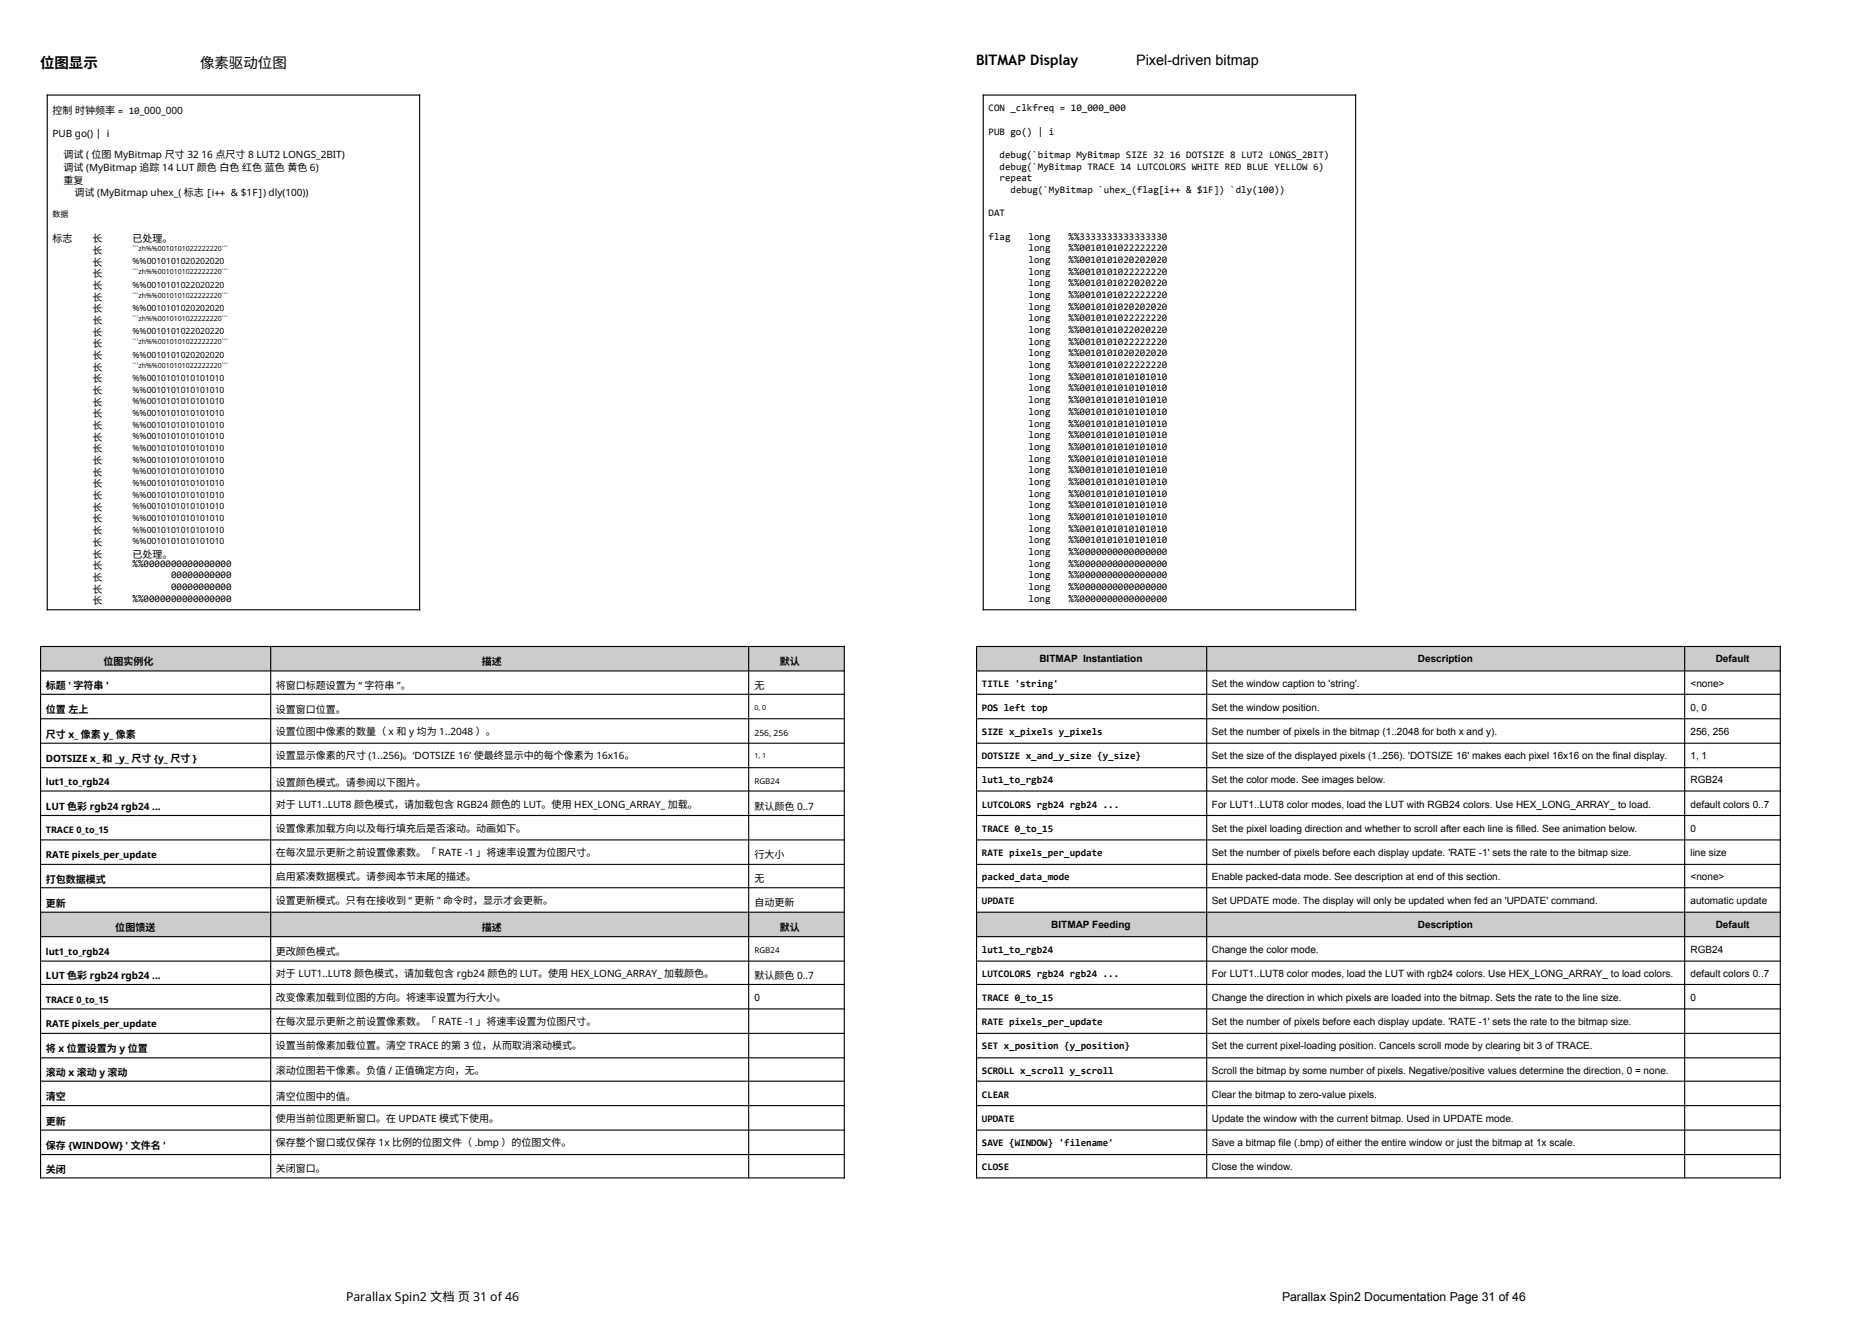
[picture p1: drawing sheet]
<svg xmlns="http://www.w3.org/2000/svg" width="594mm" height="420mm" viewBox="0 0 594 420" stroke-linecap="round" stroke-linejoin="round" font-family="sans-serif">
<defs><g id="words">
<g font-size="4.6">
<text x="12.7" y="21.6">位图显示</text>
<text x="63.5" y="21.6">像素驱动位图</text>
<text x="309.7" y="20.6">BITMAP Display</text>
<text x="360.5" y="20.6">Pixel-driven bitmap</text>
</g>
<g font-size="3.9">
<text x="109.8" y="412.8">Parallax Spin2 文档 页 31 of 46</text>
<text x="406.8" y="412.8">Parallax Spin2 Documentation Page 31 of 46</text>
</g>
<g font-size="3.2">
<text x="313.7" y="35.3">CON _clkfreq = 10_000_000</text>
<text x="16.7" y="36.1">控制 时钟频率 = 10_000_000</text>
<text x="16.7" y="43.6">PUB go() | i</text>
<text x="313.7" y="42.7">PUB go() | i</text>
<text x="20.2" y="50.1">调试 ( 位图 MyBitmap 尺寸 32</text>
<text x="63.9" y="50.1">16 点尺寸 8 LUT2 LONGS_2BIT)</text>
<text x="317.2" y="50.1">debug(`bitmap MyBitmap SIZE 32 16 DOTSIZE 8 LUT2 LONGS_2BIT)</text>
<text x="317.2" y="53.8">debug(`MyBitmap TRACE 14 LUTCOLORS WHITE RED BLUE YELLOW 6)</text>
<text x="20.2" y="54.3">调试 (MyBitmap 追踪 14 LUT 颜色 白色 红色 蓝色 黄色 6)</text>
<text x="20.2" y="58.4">重复</text>
<text x="317.2" y="57.6">repeat</text>
<text x="23.7" y="62.1">调试 (MyBitmap uhex_( 标志 [i++ &amp; $1F]) dly(100))</text>
<text x="320.7" y="61.3">debug(`MyBitmap `uhex_(flag[i++ &amp; $1F]) `dly(100))</text>
<text x="313.7" y="68.7">DAT</text>
<text x="16.7" y="76.9">标志</text>
<text x="29.4" y="76.9">长</text>
<text x="42.1" y="76.9">已处理。</text>
<text x="313.7" y="76.1">flag</text>
<text x="326.4" y="76.1">long</text>
<text x="339.1" y="76.1">%%3333333333333330</text>
<text x="29.4" y="80.6">长</text>
<text x="326.4" y="79.8">long</text>
<text x="326.4" y="83.5">long</text>
<text x="339.1" y="79.8">%%0010101022222220</text>
<text x="339.1" y="83.5">%%0010101020202020</text>
<text x="29.4" y="84.3">长</text>
<text x="29.4" y="88">长</text>
<text x="326.4" y="87.2">long</text>
<text x="339.1" y="87.2">%%0010101022222220</text>
<text x="29.4" y="91.7">长</text>
<text x="29.4" y="95.4">长</text>
<text x="326.4" y="90.9">long</text>
<text x="326.4" y="94.6">long</text>
<text x="339.1" y="90.9">%%0010101022020220</text>
<text x="339.1" y="94.6">%%0010101022222220</text>
<text x="29.4" y="99.1">长</text>
<text x="326.4" y="98.3">long</text>
<text x="339.1" y="98.3">%%0010101020202020</text>
<text x="29.4" y="102.8">长</text>
<text x="29.4" y="106.5">长</text>
<text x="326.4" y="102">long</text>
<text x="326.4" y="105.7">long</text>
<text x="339.1" y="102">%%0010101022222220</text>
<text x="339.1" y="105.7">%%0010101022020220</text>
<text x="29.4" y="110.2">长</text>
<text x="29.4" y="113.9">长</text>
<text x="326.4" y="109.4">long</text>
<text x="326.4" y="113.1">long</text>
<text x="339.1" y="109.4">%%0010101022222220</text>
<text x="339.1" y="113.1">%%0010101020202020</text>
<text x="29.4" y="117.6">长</text>
<text x="326.4" y="116.8">long</text>
<text x="339.1" y="116.8">%%0010101022222220</text>
<text x="29.4" y="121.3">长</text>
<text x="29.4" y="125">长</text>
<text x="326.4" y="120.5">long</text>
<text x="326.4" y="124.2">long</text>
<text x="339.1" y="120.5">%%0010101010101010</text>
<text x="339.1" y="124.2">%%0010101010101010</text>
<text x="29.4" y="128.7">长</text>
<text x="326.4" y="127.9">long</text>
<text x="326.4" y="131.6">long</text>
<text x="339.1" y="127.9">%%0010101010101010</text>
<text x="339.1" y="131.6">%%0010101010101010</text>
<text x="29.4" y="132.5">长</text>
<text x="29.4" y="136.2">长</text>
<text x="326.4" y="135.3">long</text>
<text x="339.1" y="135.3">%%0010101010101010</text>
<text x="29.4" y="139.9">长</text>
<text x="29.4" y="143.6">长</text>
<text x="326.4" y="139">long</text>
<text x="326.4" y="142.7">long</text>
<text x="339.1" y="139">%%0010101010101010</text>
<text x="339.1" y="142.7">%%0010101010101010</text>
<text x="29.4" y="147.3">长</text>
<text x="326.4" y="146.5">long</text>
<text x="339.1" y="146.5">%%0010101010101010</text>
<text x="29.4" y="151">长</text>
<text x="29.4" y="154.7">长</text>
<text x="326.4" y="150.2">long</text>
<text x="326.4" y="153.9">long</text>
<text x="339.1" y="150.2">%%0010101010101010</text>
<text x="339.1" y="153.9">%%0010101010101010</text>
<text x="29.4" y="158.4">长</text>
<text x="326.4" y="157.6">long</text>
<text x="326.4" y="161.3">long</text>
<text x="339.1" y="157.6">%%0010101010101010</text>
<text x="339.1" y="161.3">%%0010101010101010</text>
<text x="29.4" y="162.1">长</text>
<text x="29.4" y="165.8">长</text>
<text x="326.4" y="165">long</text>
<text x="339.1" y="165">%%0010101010101010</text>
<text x="29.4" y="169.5">长</text>
<text x="29.4" y="173.2">长</text>
<text x="326.4" y="168.7">long</text>
<text x="326.4" y="172.4">long</text>
<text x="339.1" y="168.7">%%0010101010101010</text>
<text x="339.1" y="172.4">%%0010101010101010</text>
<text x="29.4" y="176.9">长</text>
<text x="42.1" y="179.8">%%0000000000000000</text>
<text x="42.1" y="176.9">已处理。</text>
<text x="326.4" y="176.1">long</text>
<text x="326.4" y="179.8">long</text>
<text x="339.1" y="176.1">%%0000000000000000</text>
<text x="339.1" y="179.8">%%0000000000000000</text>
<text x="29.4" y="180.6">长</text>
<text x="29.4" y="184.3">长</text>
<text x="54.3" y="183.5">00000000000</text>
<text x="326.4" y="183.5">long</text>
<text x="339.1" y="183.5">%%0000000000000000</text>
<text x="29.4" y="188">长</text>
<text x="29.4" y="191.7">长</text>
<text x="42.1" y="190.9">%%0000000000000000</text>
<text x="54.3" y="187.2">00000000000</text>
<text x="326.4" y="187.2">long</text>
<text x="326.4" y="190.9">long</text>
<text x="339.1" y="187.2">%%0000000000000000</text>
<text x="339.1" y="190.9">%%0000000000000000</text>
<text x="32.8" y="210.9">位图实例化</text>
<text x="152.9" y="210.9">描述</text>
<text x="247.4" y="210.9">默认</text>
<text x="329.8" y="210.2">BITMAP Instantiation</text>
<text x="450" y="210.2">Description</text>
<text x="544.5" y="210.2">Default</text>
<text x="14.6" y="218.7">标题 ' 字符串 '</text>
<text x="87.6" y="218.6">将窗口标题设置为 “ 字符串 ”。</text>
<text x="239.4" y="218.6">无</text>
<text x="311.6" y="217.9">TITLE 'string'</text>
<text x="384.6" y="217.9">Set the window caption to 'string'.</text>
<text x="536.5" y="217.9">&lt;none&gt;</text>
<text x="14.6" y="226.4">位置 左上</text>
<text x="87.6" y="226.2">设置窗口位置。</text>
<text x="311.6" y="225.6">POS left top</text>
<text x="384.6" y="225.6">Set the window position.</text>
<text x="536.5" y="225.6">0, 0</text>
<text x="87.6" y="233.2">设置位图中像素的数量（ x 和 y 均为 1..2048 ）。</text>
<text x="311.6" y="233.2">SIZE x_pixels y_pixels</text>
<text x="384.6" y="233.2">Set the number of pixels in the bitmap (1..2048 for both x and y).</text>
<text x="536.5" y="233.2">256, 256</text>
<text x="14.6" y="234.1">尺寸 x_ 像素 y_ 像素</text>
<text x="14.6" y="241.7">DOTSIZE x_ 和 _y_ 尺寸 {y_ 尺寸 }</text>
<text x="87.6" y="240.9">设置显示像素的尺寸 (1..256)。‘DOTSIZE 16’ 使最终显示中的每个像素为 16x16。</text>
<text x="311.6" y="240.9">DOTSIZE x_and_y_size {y_size}</text>
<text x="384.6" y="240.9">Set the size of the displayed pixels (1..256). 'DOTSIZE 16' makes each pixel 16x16 on the final display.</text>
<text x="536.5" y="240.9">1, 1</text>
<text x="87.6" y="249.3">设置颜色模式。请参阅以下图片。</text>
<text x="311.6" y="248.6">lut1_to_rgb24</text>
<text x="384.6" y="248.6">Set the color mode. See images below.</text>
<text x="536.5" y="248.6">RGB24</text>
<text x="14.6" y="257.1">LUT 色彩 rgb24 rgb24 ...</text>
<text x="87.6" y="256.3">对于 LUT1..LUT8 颜色模式，请加载包含 RGB24 颜色的 LUT。使用 HEX_LONG_ARRAY_ 加载。</text>
<text x="239.4" y="256.9">默认颜色 0..7</text>
<text x="311.6" y="256.3">LUTCOLORS rgb24 rgb24 ...</text>
<text x="384.6" y="256.3">For LUT1..LUT8 color modes, load the LUT with RGB24 colors. Use HEX_LONG_ARRAY_ to load.</text>
<text x="536.5" y="256.3">default colors 0..7</text>
<text x="87.6" y="263.9">设置像素加载方向以及每行填充后是否滚动。动画如下。</text>
<text x="311.6" y="263.9">TRACE 0_to_15</text>
<text x="384.6" y="263.9">Set the pixel loading direction and whether to scroll after each line is filled. See animation below.</text>
<text x="536.5" y="263.9">0</text>
<text x="87.6" y="271.6">在每次显示更新之前设置像素数。「 RATE -1 」将速率设置为位图尺寸。</text>
<text x="239.4" y="272.3">行大小</text>
<text x="311.6" y="271.6">RATE pixels_per_update</text>
<text x="384.6" y="271.6">Set the number of pixels before each display update. 'RATE -1' sets the rate to the bitmap size.</text>
<text x="536.5" y="271.6">line size</text>
<text x="14.6" y="280.1">打包数据模式</text>
<text x="87.6" y="279.3">启用紧凑数据模式。请参阅本节末尾的描述。</text>
<text x="239.4" y="279.9">无</text>
<text x="311.6" y="279.3">packed_data_mode</text>
<text x="384.6" y="279.3">Enable packed-data mode. See description at end of this section.</text>
<text x="536.5" y="279.3">&lt;none&gt;</text>
<text x="14.6" y="287.8">更新</text>
<text x="87.6" y="286.9">设置更新模式。只有在接收到 “ 更新 ” 命令时，显示才会更新。</text>
<text x="239.4" y="287.6">自动更新</text>
<text x="311.6" y="286.9">UPDATE</text>
<text x="384.6" y="286.9">Set UPDATE mode. The display will only be updated when fed an 'UPDATE' command.</text>
<text x="536.5" y="286.9">automatic update</text>
<text x="36.6" y="295.3">位图馈送</text>
<text x="152.9" y="295.3">描述</text>
<text x="247.4" y="295.3">默认</text>
<text x="333.6" y="294.6">BITMAP Feeding</text>
<text x="450" y="294.6">Description</text>
<text x="544.5" y="294.6">Default</text>
<text x="87.6" y="303">更改颜色模式。</text>
<text x="311.6" y="302.3">lut1_to_rgb24</text>
<text x="384.6" y="302.3">Change the color mode.</text>
<text x="536.5" y="302.3">RGB24</text>
<text x="14.6" y="310.8">LUT 色彩 rgb24 rgb24 ...</text>
<text x="87.6" y="310">对于 LUT1..LUT8 颜色模式，请加载包含 rgb24 颜色的 LUT。使用 HEX_LONG_ARRAY_ 加载颜色。</text>
<text x="239.4" y="310.6">默认颜色 0..7</text>
<text x="311.6" y="310">LUTCOLORS rgb24 rgb24 ...</text>
<text x="384.6" y="310">For LUT1..LUT8 color modes, load the LUT with rgb24 colors. Use HEX_LONG_ARRAY_ to load colors.</text>
<text x="536.5" y="310">default colors 0..7</text>
<text x="87.6" y="317.6">改变像素加载到位图的方向。将速率设置为行大小。</text>
<text x="239.4" y="317.6">0</text>
<text x="311.6" y="317.6">TRACE 0_to_15</text>
<text x="384.6" y="317.6">Change the direction in which pixels are loaded into the bitmap. Sets the rate to the line size.</text>
<text x="536.5" y="317.6">0</text>
<text x="87.6" y="325.3">在每次显示更新之前设置像素数。「 RATE -1 」将速率设置为位图尺寸。</text>
<text x="311.6" y="325.3">RATE pixels_per_update</text>
<text x="384.6" y="325.3">Set the number of pixels before each display update. 'RATE -1' sets the rate to the bitmap size.</text>
<text x="14.6" y="333.8">将 x 位置设置为 y 位置</text>
<text x="87.6" y="333">设置当前像素加载位置。清空 TRACE 的第 3 位，从而取消滚动模式。</text>
<text x="311.6" y="333">SET x_position {y_position}</text>
<text x="384.6" y="333">Set the current pixel-loading position. Cancels scroll mode by clearing bit 3 of TRACE.</text>
<text x="14.6" y="341.5">滚动 x 滚动 y 滚动</text>
<text x="87.6" y="340.7">滚动位图若干像素。负值 / 正值确定方向，无。</text>
<text x="311.6" y="340.7">SCROLL x_scroll y_scroll</text>
<text x="384.6" y="340.7">Scroll the bitmap by some number of pixels. Negative/positive values determine the direction, 0 = none.</text>
<text x="14.6" y="349.1">清空</text>
<text x="87.6" y="349">清空位图中的值。</text>
<text x="311.6" y="348.3">CLEAR</text>
<text x="384.6" y="348.3">Clear the bitmap to zero-value pixels.</text>
<text x="14.6" y="356.8">更新</text>
<text x="87.6" y="356">使用当前位图更新窗口。在 UPDATE 模式下使用。</text>
<text x="311.6" y="356">UPDATE</text>
<text x="384.6" y="356">Update the window with the current bitmap. Used in UPDATE mode.</text>
<text x="14.6" y="364.5">保存 {WINDOW} ' 文件名 '</text>
<text x="87.6" y="363.7">保存整个窗口或仅保存 1x 比例的位图文件（ .bmp ）的位图文件。</text>
<text x="311.6" y="363.7">SAVE {WINDOW} 'filename'</text>
<text x="384.6" y="363.7">Save a bitmap file (.bmp) of either the entire window or just the bitmap at 1x scale.</text>
<text x="311.6" y="371.3">CLOSE</text>
<text x="384.6" y="371.3">Close the window.</text>
<text x="14.6" y="372.2">关闭</text>
<text x="87.6" y="372">关闭窗口。</text>
</g>
<g font-size="3">
<text x="14.6" y="249.2">lut1_to_rgb24</text>
<text x="14.6" y="272.3">RATE pixels_per_update</text>
<text x="14.6" y="303">lut1_to_rgb24</text>
<text x="14.6" y="326">RATE pixels_per_update</text>
</g>
<g font-size="2.9">
<text x="14.6" y="264.4">TRACE 0_to_15</text>
<text x="14.6" y="318.1">TRACE 0_to_15</text>
</g>
<g font-size="2.7">
<text x="42.1" y="83.8">%%0010101020202020</text>
<text x="42.1" y="91.2">%%0010101022020220</text>
<text x="42.1" y="98.6">%%0010101020202020</text>
<text x="42.1" y="106">%%0010101022020220</text>
<text x="42.1" y="113.5">%%0010101020202020</text>
<text x="42.1" y="120.9">%%0010101010101010</text>
<text x="42.1" y="124.6">%%0010101010101010</text>
<text x="42.1" y="128.3">%%0010101010101010</text>
<text x="42.1" y="132">%%0010101010101010</text>
<text x="42.1" y="135.7">%%0010101010101010</text>
<text x="42.1" y="139.4">%%0010101010101010</text>
<text x="42.1" y="143.1">%%0010101010101010</text>
<text x="42.1" y="146.8">%%0010101010101010</text>
<text x="42.1" y="150.5">%%0010101010101010</text>
<text x="42.1" y="154.2">%%0010101010101010</text>
<text x="42.1" y="157.9">%%0010101010101010</text>
<text x="42.1" y="161.6">%%0010101010101010</text>
<text x="42.1" y="165.3">%%0010101010101010</text>
<text x="42.1" y="169">%%0010101010101010</text>
<text x="42.1" y="172.7">%%0010101010101010</text>
<text x="239.4" y="233.4">256, 256</text>
</g>
<g font-size="2.5">
<text x="16.7" y="68.8">数据</text>
<text x="239.4" y="248.6">RGB24</text>
<text x="239.4" y="302.3">RGB24</text>
</g>
<g font-size="2.2">
<text x="42.1" y="79.6">```zh%%0010101022222220```</text>
<text x="42.1" y="87.1">```zh%%0010101022222220```</text>
<text x="42.1" y="94.5">```zh%%0010101022222220```</text>
<text x="42.1" y="101.9">```zh%%0010101022222220```</text>
<text x="42.1" y="109.3">```zh%%0010101022222220```</text>
<text x="42.1" y="116.7">```zh%%0010101022222220```</text>
<text x="239.4" y="225.3">0, 0</text>
<text x="239.4" y="240.6">1, 1</text>
</g>
</g></defs>
<g fill="#ccc">
<path d="M309.7 205.1h73.1v7.6h-73.1z"/>
<path d="M382.8 205.1h151.8v7.6h-151.8z"/>
<path d="M534.6 205.1h30.5v7.6h-30.5z"/>
<path d="M309.7 289.5h73.1v7.6h-73.1z"/>
<path d="M382.8 289.5h151.8v7.6h-151.8z"/>
<path d="M534.6 289.5h30.5v7.6h-30.5z"/>
</g>
<g fill="none" stroke="#000" stroke-width=".35">
<path d="M311.9 30.2h118.5M312 30v163.7M430.2 30v163.7M311.9 193.5h118.5M309.7 205.1h255.4M309.7 212.9h255.4M309.9 205v168.9M382.9 205v168.9M534.6 205v168.9M565 205v168.9M309.7 220.3h255.4M309.7 228.1h255.4"/>
<path d="M309.7 235.8h255.4M309.7 243.6h255.4M309.7 251h255.4M309.7 258.8h255.4M309.7 266.5h255.4M309.7 274.3h255.4M309.7 281.7h255.4M309.7 289.5h255.4M309.7 297.2h255.4M309.7 305h255.4M309.7 312.4h255.4M309.7 320.1h255.4"/>
<path d="M309.7 327.9h255.4M309.7 335.7h255.4M309.7 343.1h255.4M309.7 350.8h255.4M309.7 358.6h255.4M309.7 366.4h255.4M309.7 373.8h255.4"/>
</g>
<path d="M0 0h297.1v419.9h-297.1z" fill="#fff"/>
<g fill="#ccc">
<path d="M12.7 205.1h73v7.6h-73z"/>
<path d="M85.7 205.1h151.9v7.6h-151.9z"/>
<path d="M237.6 205.1h30.4v7.6h-30.4z"/>
<path d="M12.7 289.5h73v7.6h-73z"/>
<path d="M85.7 289.5h151.9v7.6h-151.9z"/>
<path d="M237.6 289.5h30.4v7.6h-30.4z"/>
</g>
<g fill="none" stroke="#000" stroke-width=".35">
<path d="M14.8 30.2h118.5M15 30v163.7M133.2 30v163.7M14.8 193.5h118.5M12.7 205.1h255.4M12.7 212.9h255.4M12.9 205v168.9M85.9 205v168.9M237.6 205v168.9M267.9 205v168.9M12.7 220.3h255.4M12.7 228.1h255.4"/>
<path d="M12.7 235.8h255.4M12.7 243.6h255.4M12.7 251h255.4M12.7 258.8h255.4M12.7 266.5h255.4M12.7 274.3h255.4M12.7 281.7h255.4M12.7 289.5h255.4M12.7 297.2h255.4M12.7 305h255.4M12.7 312.4h255.4M12.7 320.1h255.4"/>
<path d="M12.7 327.9h255.4M12.7 335.7h255.4M12.7 343.1h255.4M12.7 350.8h255.4M12.7 358.6h255.4M12.7 366.4h255.4M12.7 373.8h255.4"/>
</g>
<use href="#words"/>
</svg>
